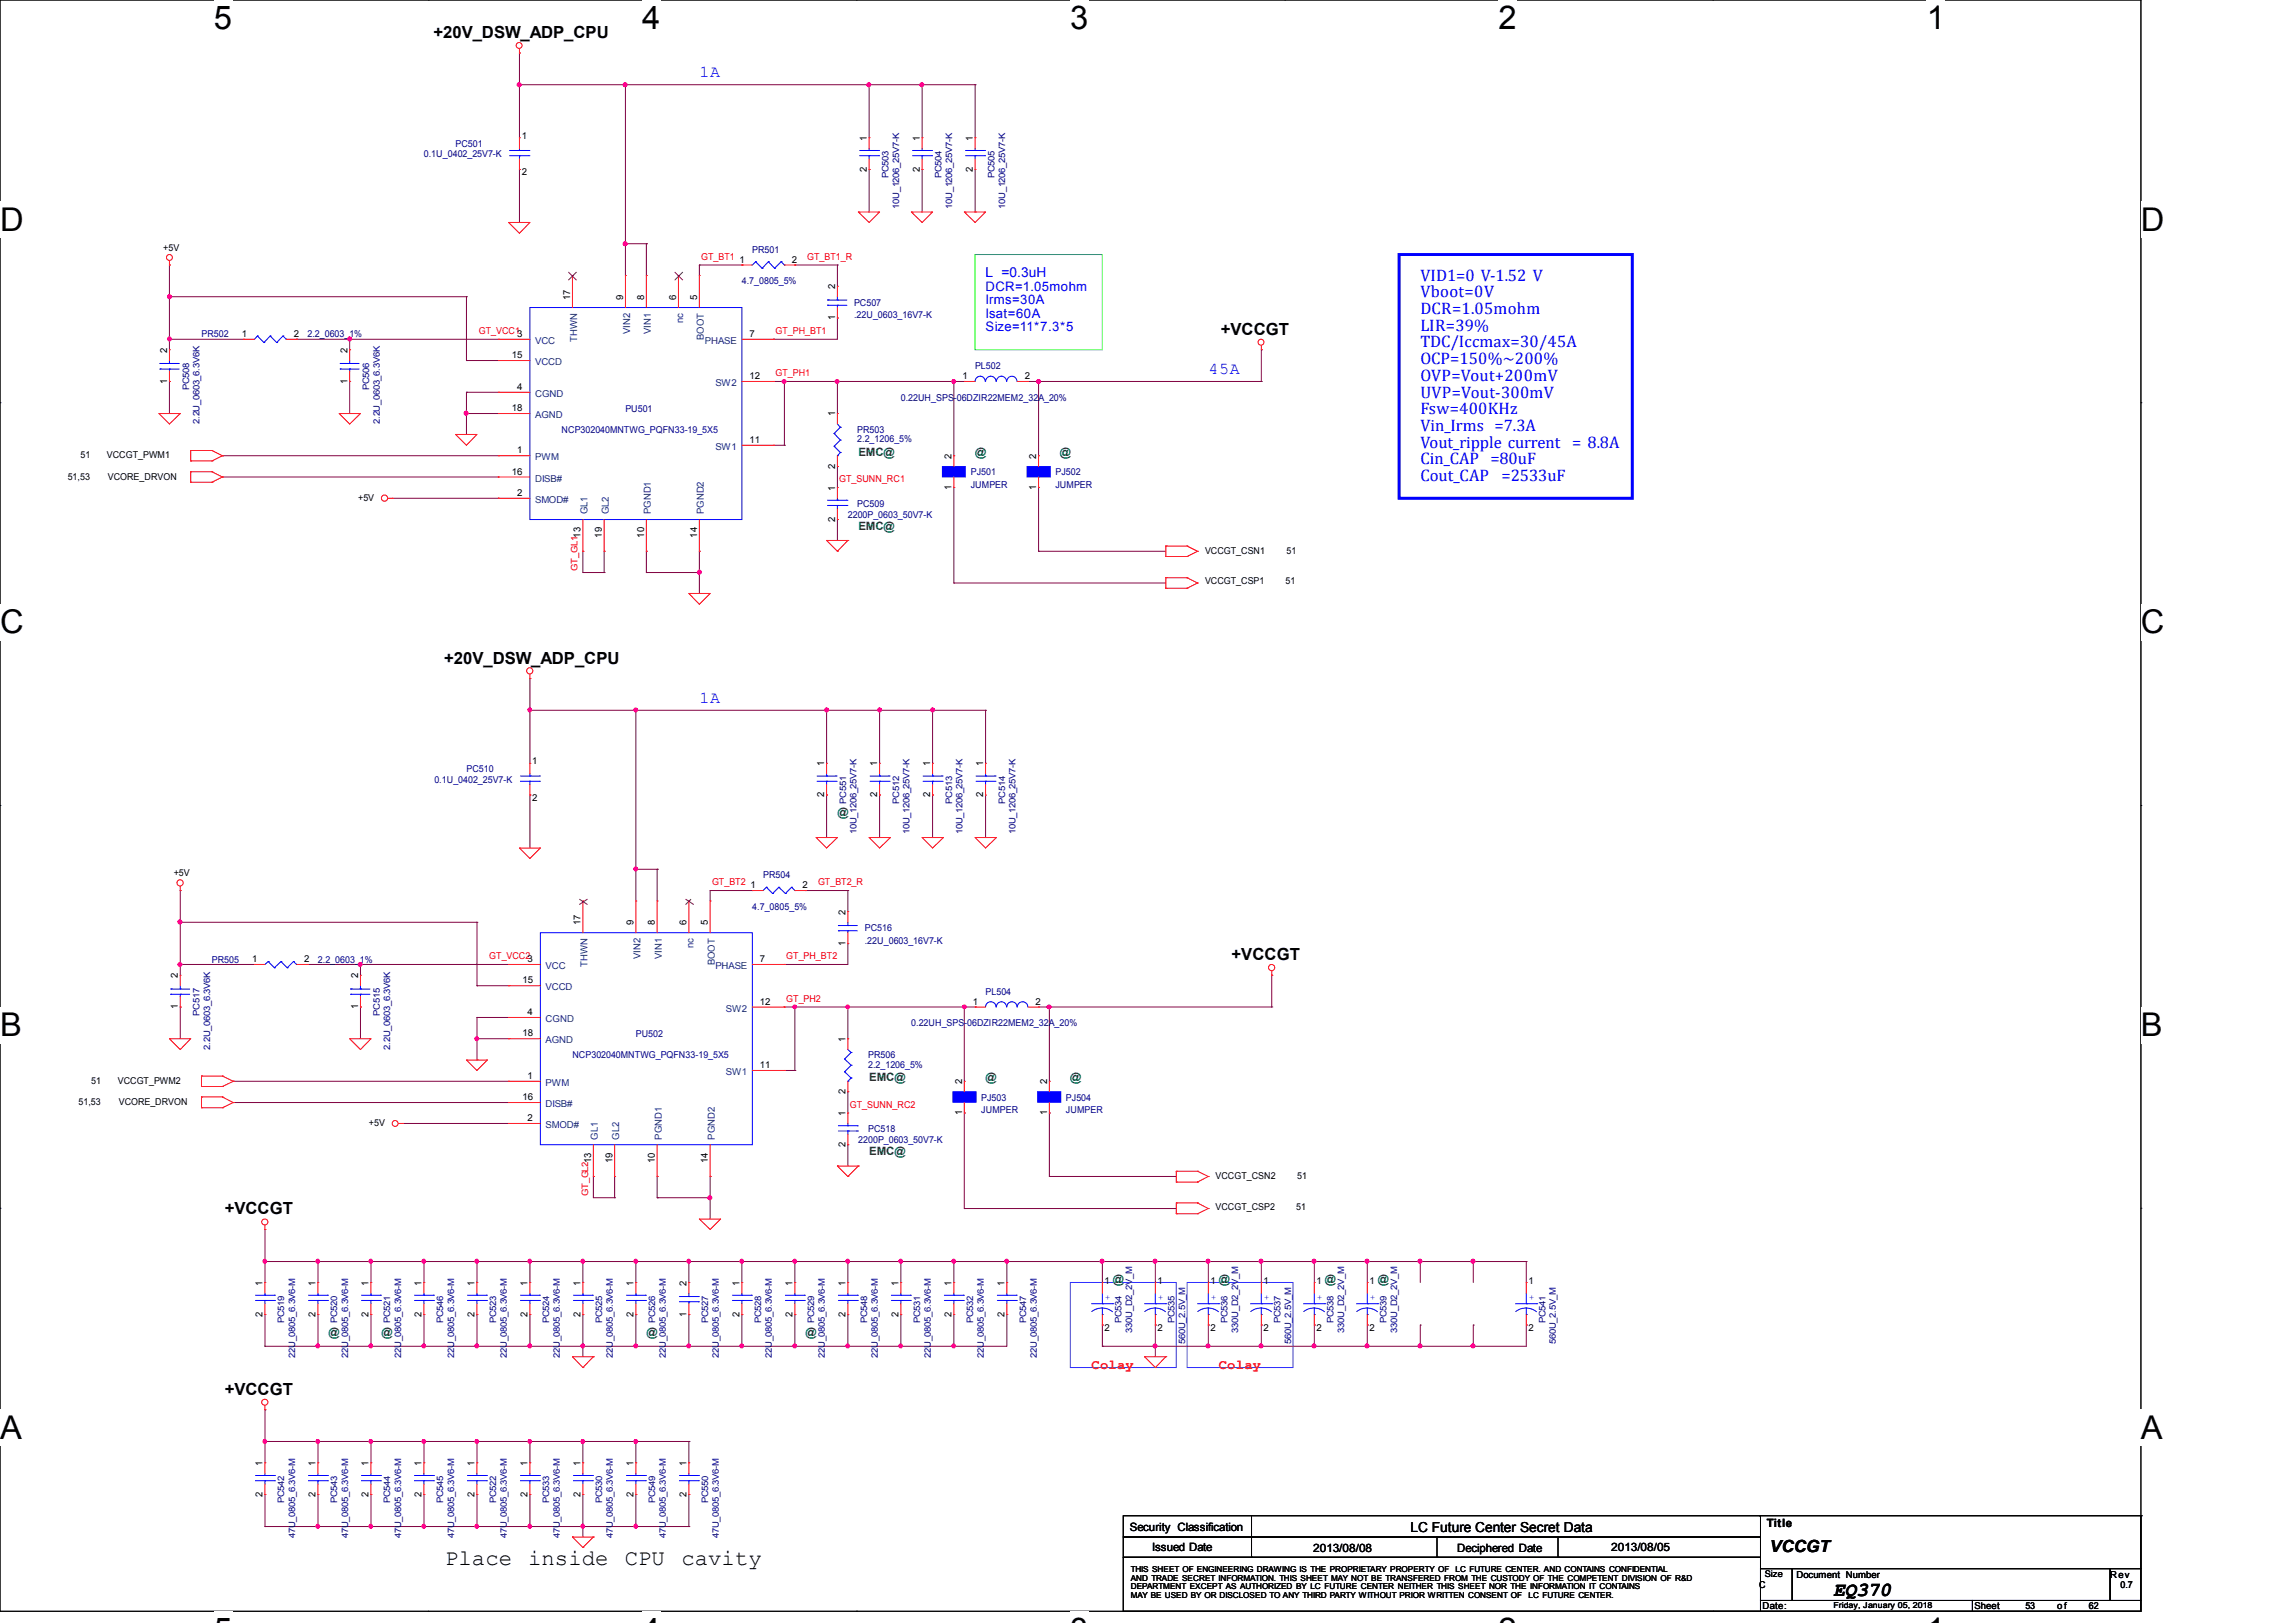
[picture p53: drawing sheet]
<svg xmlns="http://www.w3.org/2000/svg" width="297mm" height="210mm" viewBox="0 0 297 210" stroke-linecap="round" stroke-linejoin="round" font-family="sans-serif">
<defs><g id="words">
<g font-size="4.2">
<text x="27.7" y="3.8">5</text>
<text x="83.1" y="3.8">4</text>
<text x="138.5" y="3.8">3</text>
<text x="193.9" y="3.8">2</text>
<text x="249.3" y="3.8">1</text>
<text x="0" y="29.8">D</text>
<text x="277.1" y="29.8">D</text>
<text x="0" y="82">C</text>
<text x="277.1" y="82">C</text>
<text x="0" y="134.1">B</text>
<text x="277.1" y="134.1">B</text>
<text x="0" y="186.2">A</text>
<text x="277.1" y="186.2">A</text>
</g>
<g font-size="2.9">
<text x="57.6" y="202.5">Place</text>
<text x="68.4" y="202.5">inside</text>
<text x="80.9" y="202.5">CPU</text>
<text x="88.2" y="202.5">cavity</text>
</g>
<text font-size="2.6" x="237.3" y="206.5">EQ370</text>
<g font-size="2.2">
<text x="56.1" y="4.9">+20V_DSW_ADP_CPU</text>
<text x="158" y="43.3">+VCCGT</text>
<text x="57.5" y="85.9">+20V_DSW_ADP_CPU</text>
<text x="159.4" y="124.2">+VCCGT</text>
<text x="29.1" y="157.1">+VCCGT</text>
<text x="29.1" y="180.5">+VCCGT</text>
<text x="229.1" y="200.9">VCCGT</text>
</g>
<g font-size="2.2" fill="#00f">
<text x="90.5" y="10">1A</text>
<text x="183.8" y="36.3">VID1=0 V-1.52 V</text>
<text x="183.8" y="38.5">Vboot=0V</text>
<text x="183.8" y="40.6">DCR=1.05mohm</text>
<text x="183.8" y="42.8">LIR=39%</text>
<text x="183.8" y="45">TDC/Iccmax=30/45A</text>
<text x="183.8" y="47.1">OCP=150%~200%</text>
<text x="156.4" y="48.4">45A</text>
<text x="183.8" y="49.3">OVP=Vout+200mV</text>
<text x="183.8" y="51.4">UVP=Vout-300mV</text>
<text x="183.8" y="53.6">Fsw=400KHz</text>
<text x="183.8" y="55.8">Vin_Irms =7.3A</text>
<text x="183.8" y="57.9">Vout_ripple current = 8.8A</text>
<text x="183.8" y="60.1">Cin_CAP =80uF</text>
<text x="183.8" y="62.2">Cout_CAP</text>
<text x="194.3" y="62.2">=2533uF</text>
<text x="90.5" y="90.9">1A</text>
</g>
<text font-size="1.8" fill="#00f" x="127.5" y="35.9">L =0.3uH</text>
<g font-size="1.8" fill="#f00">
<text x="141.3" y="177.1">Colay</text>
<text x="157.7" y="177.1">Colay</text>
</g>
<text font-size="1.8" x="182.5" y="198.2">LC Future Center Secret Data</text>
<g font-size="1.7" fill="#00f">
<text x="127.5" y="37.6">DCR=1.05mohm</text>
<text x="127.5" y="39.4">Irms=30A</text>
<text x="127.5" y="41.1">Isat=60A</text>
<text x="127.5" y="42.8">Size=11*7.3*5</text>
</g>
<g font-size="1.5" fill="#008000">
<text x="111.1" y="59">EMC@</text>
<text x="126.2" y="59">@</text>
<text x="137.2" y="59">@</text>
<text x="111.1" y="68.6">EMC@</text>
<text x="108.4" y="105.6">@</text>
<text x="112.5" y="139.9">EMC@</text>
<text x="127.5" y="139.9">@</text>
<text x="138.5" y="139.9">@</text>
<text x="112.5" y="149.5">EMC@</text>
<text x="144" y="165.9">@</text>
<text x="157.7" y="165.9">@</text>
<text x="171.4" y="165.9">@</text>
<text x="178.3" y="165.9">@</text>
<text x="42.5" y="172.8">@</text>
<text x="49.4" y="172.8">@</text>
<text x="83.6" y="172.8">@</text>
<text x="104.2" y="172.8">@</text>
</g>
<g font-size="1.5">
<text x="228.6" y="197.6">Title</text>
<text x="146.2" y="198">Security Classification</text>
<text x="149.1" y="200.7">Issued Date</text>
<text x="169.9" y="200.8">2013/08/08</text>
<text x="188.6" y="200.8">Deciphered Date</text>
<text x="208.5" y="200.7">2013/08/05</text>
</g>
<g font-size="1.2">
<text x="67.5" y="18">1</text>
<text x="67.5" y="22.7">2</text>
<text x="112.2" y="22.2" transform="rotate(-90 112.2 22.2)">2</text>
<text x="112.2" y="18.2" transform="rotate(-90 112.2 18.2)">1</text>
<text x="119" y="22.2" transform="rotate(-90 119 22.2)">2</text>
<text x="119" y="18.2" transform="rotate(-90 119 18.2)">1</text>
<text x="125.9" y="22.2" transform="rotate(-90 125.9 22.2)">2</text>
<text x="125.9" y="18.2" transform="rotate(-90 125.9 18.2)">1</text>
<text x="21.1" y="32.4">+5V</text>
<text x="95.7" y="34">1</text>
<text x="102.5" y="34">2</text>
<text x="73.8" y="38.8" transform="rotate(-90 73.8 38.8)">17</text>
<text x="80.6" y="38.8" transform="rotate(-90 80.6 38.8)">9</text>
<text x="83.4" y="38.8" transform="rotate(-90 83.4 38.8)">8</text>
<text x="87.5" y="38.8" transform="rotate(-90 87.5 38.8)">6</text>
<text x="90.2" y="38.8" transform="rotate(-90 90.2 38.8)">5</text>
<text x="108.1" y="41.4" transform="rotate(-90 108.1 41.4)">1</text>
<text x="108.1" y="37.4" transform="rotate(-90 108.1 37.4)">2</text>
<text x="21.6" y="45.7" transform="rotate(-90 21.6 45.7)">2</text>
<text x="31.3" y="43.6">1</text>
<text x="38" y="43.6">2</text>
<text x="45" y="45.7" transform="rotate(-90 45 45.7)">2</text>
<text x="66.2" y="46.4">15</text>
<text x="66.9" y="43.6">3</text>
<text x="97" y="43.6">7</text>
<text x="21.6" y="49.7" transform="rotate(-90 21.6 49.7)">1</text>
<text x="45" y="49.7" transform="rotate(-90 45 49.7)">1</text>
<text x="66.2" y="53.2">18</text>
<text x="66.9" y="50.5">4</text>
<text x="97" y="49.1">12</text>
<text x="108.1" y="53.9" transform="rotate(-90 108.1 53.9)">1</text>
<text x="124.5" y="49.1">1</text>
<text x="132.6" y="49.1">2</text>
<text x="10.4" y="59.3">51</text>
<text x="13.8" y="59.3">VCCGT_PWM1</text>
<text x="66.9" y="58.7">1</text>
<text x="97" y="57.3">11</text>
<text x="123.1" y="59.4" transform="rotate(-90 123.1 59.4)">2</text>
<text x="134.1" y="59.4" transform="rotate(-90 134.1 59.4)">2</text>
<text x="8.8" y="62.1">51,53</text>
<text x="14" y="62.1">VCORE_DRVON</text>
<text x="46.4" y="64.8">+5V</text>
<text x="66.2" y="61.4">16</text>
<text x="66.9" y="64.2">2</text>
<text x="108.1" y="63.5" transform="rotate(-90 108.1 63.5)">1</text>
<text x="108.1" y="60.6" transform="rotate(-90 108.1 60.6)">2</text>
<text x="123.1" y="63.4" transform="rotate(-90 123.1 63.4)">1</text>
<text x="134.1" y="63.4" transform="rotate(-90 134.1 63.4)">1</text>
<text x="75.1" y="69.6" transform="rotate(-90 75.1 69.6)">13</text>
<text x="77.9" y="69.6" transform="rotate(-90 77.9 69.6)">19</text>
<text x="83.4" y="69.6" transform="rotate(-90 83.4 69.6)">10</text>
<text x="90.2" y="69.6" transform="rotate(-90 90.2 69.6)">14</text>
<text x="108.1" y="67.5" transform="rotate(-90 108.1 67.5)">2</text>
<text x="155.9" y="71.6">VCCGT_CSN1</text>
<text x="166.5" y="71.6">51</text>
<text x="155.9" y="75.6">VCCGT_CSP1</text>
<text x="166.4" y="75.6">51</text>
<text x="68.9" y="98.9">1</text>
<text x="106.7" y="99.1" transform="rotate(-90 106.7 99.1)">1</text>
<text x="113.5" y="99.1" transform="rotate(-90 113.5 99.1)">1</text>
<text x="120.4" y="99.1" transform="rotate(-90 120.4 99.1)">1</text>
<text x="127.2" y="99.1" transform="rotate(-90 127.2 99.1)">1</text>
<text x="68.9" y="103.6">2</text>
<text x="106.7" y="103.2" transform="rotate(-90 106.7 103.2)">2</text>
<text x="113.5" y="103.2" transform="rotate(-90 113.5 103.2)">2</text>
<text x="120.4" y="103.2" transform="rotate(-90 120.4 103.2)">2</text>
<text x="127.2" y="103.2" transform="rotate(-90 127.2 103.2)">2</text>
<text x="22.5" y="113.3">+5V</text>
<text x="75.1" y="119.7" transform="rotate(-90 75.1 119.7)">17</text>
<text x="82" y="119.7" transform="rotate(-90 82 119.7)">9</text>
<text x="84.7" y="119.7" transform="rotate(-90 84.7 119.7)">8</text>
<text x="88.9" y="119.7" transform="rotate(-90 88.9 119.7)">6</text>
<text x="91.6" y="119.7" transform="rotate(-90 91.6 119.7)">5</text>
<text x="97.1" y="114.9">1</text>
<text x="103.8" y="114.9">2</text>
<text x="109.4" y="118.4" transform="rotate(-90 109.4 118.4)">2</text>
<text x="32.6" y="124.5">1</text>
<text x="39.4" y="124.5">2</text>
<text x="68.3" y="124.5">3</text>
<text x="98.3" y="124.5">7</text>
<text x="109.4" y="122.3" transform="rotate(-90 109.4 122.3)">1</text>
<text x="23" y="130.6" transform="rotate(-90 23 130.6)">1</text>
<text x="23" y="126.6" transform="rotate(-90 23 126.6)">2</text>
<text x="46.4" y="130.6" transform="rotate(-90 46.4 130.6)">1</text>
<text x="46.4" y="126.6" transform="rotate(-90 46.4 126.6)">2</text>
<text x="67.6" y="127.3">15</text>
<text x="68.3" y="131.4">4</text>
<text x="98.3" y="130">12</text>
<text x="125.9" y="130">1</text>
<text x="134" y="130">2</text>
<text x="67.6" y="134.1">18</text>
<text x="109.4" y="134.8" transform="rotate(-90 109.4 134.8)">1</text>
<text x="10.2" y="143">51,53</text>
<text x="11.8" y="140.2">51</text>
<text x="15.2" y="140.2">VCCGT_PWM2</text>
<text x="15.4" y="143">VCORE_DRVON</text>
<text x="67.6" y="142.4">16</text>
<text x="68.3" y="139.6">1</text>
<text x="98.3" y="138.2">11</text>
<text x="109.4" y="141.6" transform="rotate(-90 109.4 141.6)">2</text>
<text x="124.5" y="140.3" transform="rotate(-90 124.5 140.3)">2</text>
<text x="135.5" y="140.3" transform="rotate(-90 135.5 140.3)">2</text>
<text x="47.7" y="145.7">+5V</text>
<text x="68.3" y="145.1">2</text>
<text x="109.4" y="148.4" transform="rotate(-90 109.4 148.4)">2</text>
<text x="109.4" y="144.4" transform="rotate(-90 109.4 144.4)">1</text>
<text x="124.5" y="144.3" transform="rotate(-90 124.5 144.3)">1</text>
<text x="135.5" y="144.3" transform="rotate(-90 135.5 144.3)">1</text>
<text x="76.5" y="150.5" transform="rotate(-90 76.5 150.5)">13</text>
<text x="79.2" y="150.5" transform="rotate(-90 79.2 150.5)">19</text>
<text x="84.7" y="150.5" transform="rotate(-90 84.7 150.5)">10</text>
<text x="91.6" y="150.5" transform="rotate(-90 91.6 150.5)">14</text>
<text x="157.3" y="152.6">VCCGT_CSN2</text>
<text x="167.9" y="152.6">51</text>
<text x="157.3" y="156.5">VCCGT_CSP2</text>
<text x="167.7" y="156.5">51</text>
<text x="34" y="166.4" transform="rotate(-90 34 166.4)">1</text>
<text x="40.8" y="166.4" transform="rotate(-90 40.8 166.4)">1</text>
<text x="47.7" y="166.4" transform="rotate(-90 47.7 166.4)">1</text>
<text x="54.6" y="166.4" transform="rotate(-90 54.6 166.4)">1</text>
<text x="61.4" y="166.4" transform="rotate(-90 61.4 166.4)">1</text>
<text x="68.3" y="166.4" transform="rotate(-90 68.3 166.4)">1</text>
<text x="75.1" y="166.4" transform="rotate(-90 75.1 166.4)">1</text>
<text x="82" y="166.4" transform="rotate(-90 82 166.4)">1</text>
<text x="88.9" y="166.4" transform="rotate(-90 88.9 166.4)">2</text>
<text x="95.7" y="166.4" transform="rotate(-90 95.7 166.4)">1</text>
<text x="102.6" y="166.4" transform="rotate(-90 102.6 166.4)">1</text>
<text x="109.4" y="166.4" transform="rotate(-90 109.4 166.4)">1</text>
<text x="116.3" y="166.4" transform="rotate(-90 116.3 166.4)">1</text>
<text x="123.1" y="166.4" transform="rotate(-90 123.1 166.4)">1</text>
<text x="130" y="166.4" transform="rotate(-90 130 166.4)">1</text>
<text x="143" y="166.1">1</text>
<text x="149.8" y="166.1">1</text>
<text x="156.7" y="166.1">1</text>
<text x="163.5" y="166.1">1</text>
<text x="170.4" y="166.1">1</text>
<text x="177.2" y="166.1">1</text>
<text x="197.8" y="166.1">1</text>
<text x="34" y="170.3" transform="rotate(-90 34 170.3)">2</text>
<text x="40.8" y="170.3" transform="rotate(-90 40.8 170.3)">2</text>
<text x="47.7" y="170.3" transform="rotate(-90 47.7 170.3)">2</text>
<text x="54.6" y="170.3" transform="rotate(-90 54.6 170.3)">2</text>
<text x="61.4" y="170.3" transform="rotate(-90 61.4 170.3)">2</text>
<text x="68.3" y="170.3" transform="rotate(-90 68.3 170.3)">2</text>
<text x="75.1" y="170.3" transform="rotate(-90 75.1 170.3)">2</text>
<text x="82" y="170.3" transform="rotate(-90 82 170.3)">2</text>
<text x="88.9" y="170.3" transform="rotate(-90 88.9 170.3)">1</text>
<text x="95.7" y="170.3" transform="rotate(-90 95.7 170.3)">2</text>
<text x="102.6" y="170.3" transform="rotate(-90 102.6 170.3)">2</text>
<text x="109.4" y="170.3" transform="rotate(-90 109.4 170.3)">2</text>
<text x="116.3" y="170.3" transform="rotate(-90 116.3 170.3)">2</text>
<text x="123.1" y="170.3" transform="rotate(-90 123.1 170.3)">2</text>
<text x="130" y="170.3" transform="rotate(-90 130 170.3)">2</text>
<text x="143" y="172.2">2</text>
<text x="149.8" y="172.2">2</text>
<text x="156.7" y="172.2">2</text>
<text x="163.5" y="172.2">2</text>
<text x="170.4" y="172.2">2</text>
<text x="177.2" y="172.2">2</text>
<text x="197.8" y="172.2">2</text>
<text x="34" y="189.7" transform="rotate(-90 34 189.7)">1</text>
<text x="40.8" y="189.7" transform="rotate(-90 40.8 189.7)">1</text>
<text x="47.7" y="189.7" transform="rotate(-90 47.7 189.7)">1</text>
<text x="54.6" y="189.7" transform="rotate(-90 54.6 189.7)">1</text>
<text x="61.4" y="189.7" transform="rotate(-90 61.4 189.7)">1</text>
<text x="68.3" y="189.7" transform="rotate(-90 68.3 189.7)">1</text>
<text x="75.1" y="189.7" transform="rotate(-90 75.1 189.7)">1</text>
<text x="82" y="189.7" transform="rotate(-90 82 189.7)">1</text>
<text x="88.9" y="189.7" transform="rotate(-90 88.9 189.7)">1</text>
<text x="34" y="193.7" transform="rotate(-90 34 193.7)">2</text>
<text x="40.8" y="193.7" transform="rotate(-90 40.8 193.7)">2</text>
<text x="47.7" y="193.7" transform="rotate(-90 47.7 193.7)">2</text>
<text x="54.6" y="193.7" transform="rotate(-90 54.6 193.7)">2</text>
<text x="61.4" y="193.7" transform="rotate(-90 61.4 193.7)">2</text>
<text x="68.3" y="193.7" transform="rotate(-90 68.3 193.7)">2</text>
<text x="75.1" y="193.7" transform="rotate(-90 75.1 193.7)">2</text>
<text x="82" y="193.7" transform="rotate(-90 82 193.7)">2</text>
<text x="88.9" y="193.7" transform="rotate(-90 88.9 193.7)">2</text>
<text x="227.6" y="205.5">C</text>
<text x="228.1" y="208.2">Date:</text>
<text x="228.4" y="204.1">Size</text>
<text x="232.5" y="204.1">Document Number</text>
<text x="255.5" y="208.2">Sheet</text>
<text x="262.1" y="208.2">53</text>
<text x="266.2" y="208.2">of</text>
<text x="270.3" y="208.2">62</text>
<text x="273.1" y="204.1">Rev</text>
<text x="274.4" y="205.5">0.7</text>
</g>
<g font-size="1.2" fill="#000080">
<text x="54.9" y="20.4">0.1U_0402_25V7-K</text>
<text x="59" y="19">PC501</text>
<text x="115" y="23" transform="rotate(-90 115 23)">PC503</text>
<text x="121.8" y="23" transform="rotate(-90 121.8 23)">PC504</text>
<text x="128.7" y="23" transform="rotate(-90 128.7 23)">PC505</text>
<text x="116.4" y="27" transform="rotate(-90 116.4 27)">10U_1206_25V7-K</text>
<text x="123.2" y="27" transform="rotate(-90 123.2 27)">10U_1206_25V7-K</text>
<text x="130.1" y="27" transform="rotate(-90 130.1 27)">10U_1206_25V7-K</text>
<text x="97.4" y="32.7">PR501</text>
<text x="96" y="36.8">4.7_0805_5%</text>
<text x="110.5" y="39.5">PC507</text>
<text x="110.5" y="41.2">.22U_0603_16V7-K</text>
<text x="26.1" y="43.6">PR502</text>
<text x="39.8" y="43.6">2.2_0603_1%</text>
<text x="126.2" y="47.8">PL502</text>
<text x="24.5" y="50.5" transform="rotate(-90 24.5 50.5)">PC508</text>
<text x="47.8" y="50.5" transform="rotate(-90 47.8 50.5)">PC506</text>
<text x="80.9" y="53.3">PU501</text>
<text x="116.6" y="51.9">0.22UH_SPS-06DZIR22MEM2_32A_20%</text>
<text x="25.8" y="54.9" transform="rotate(-90 25.8 54.9)">2.2U_0603_6.3V6K</text>
<text x="49.1" y="54.9" transform="rotate(-90 49.1 54.9)">2.2U_0603_6.3V6K</text>
<text x="72.7" y="56">NCP302040MNTWG_PQFN33-19_5X5</text>
<text x="110.9" y="56">PR503</text>
<text x="110.9" y="57.2">2.2_1206_5%</text>
<text x="110.9" y="65.6">PC509</text>
<text x="125.6" y="61.5">PJ501</text>
<text x="125.6" y="63.1">JUMPER</text>
<text x="136.6" y="61.5">PJ502</text>
<text x="136.6" y="63.1">JUMPER</text>
<text x="109.7" y="67">2200P_0603_50V7-K</text>
<text x="56.2" y="101.3">0.1U_0402_25V7-K</text>
<text x="60.4" y="99.9">PC510</text>
<text x="109.5" y="104" transform="rotate(-90 109.5 104)">PC551</text>
<text x="110.9" y="108" transform="rotate(-90 110.9 108)">10U_1206_25V7-K</text>
<text x="116.4" y="104" transform="rotate(-90 116.4 104)">PC512</text>
<text x="117.7" y="108" transform="rotate(-90 117.7 108)">10U_1206_25V7-K</text>
<text x="123.2" y="104" transform="rotate(-90 123.2 104)">PC513</text>
<text x="124.6" y="108" transform="rotate(-90 124.6 108)">10U_1206_25V7-K</text>
<text x="130.1" y="104" transform="rotate(-90 130.1 104)">PC514</text>
<text x="131.4" y="108" transform="rotate(-90 131.4 108)">10U_1206_25V7-K</text>
<text x="98.8" y="113.6">PR504</text>
<text x="97.4" y="117.7">4.7_0805_5%</text>
<text x="27.4" y="124.6">PR505</text>
<text x="41.1" y="124.6">2.2_0603_1%</text>
<text x="111.9" y="120.5">PC516</text>
<text x="111.9" y="122.1">.22U_0603_16V7-K</text>
<text x="25.8" y="131.4" transform="rotate(-90 25.8 131.4)">PC517</text>
<text x="49.1" y="131.4" transform="rotate(-90 49.1 131.4)">PC515</text>
<text x="127.5" y="128.7">PL504</text>
<text x="27.2" y="135.8" transform="rotate(-90 27.2 135.8)">2.2U_0603_6.3V6K</text>
<text x="50.5" y="135.8" transform="rotate(-90 50.5 135.8)">2.2U_0603_6.3V6K</text>
<text x="74.1" y="136.9">NCP302040MNTWG_PQFN33-19_5X5</text>
<text x="82.3" y="134.2">PU502</text>
<text x="112.3" y="136.9">PR506</text>
<text x="117.9" y="132.8">0.22UH_SPS-06DZIR22MEM2_32A_20%</text>
<text x="112.3" y="138.2">2.2_1206_5%</text>
<text x="127" y="142.4">PJ503</text>
<text x="138" y="142.4">PJ504</text>
<text x="111.1" y="147.9">2200P_0603_50V7-K</text>
<text x="112.3" y="146.5">PC518</text>
<text x="127" y="144.1">JUMPER</text>
<text x="138" y="144.1">JUMPER</text>
<text x="36.8" y="171.2" transform="rotate(-90 36.8 171.2)">PC519</text>
<text x="43.6" y="171.2" transform="rotate(-90 43.6 171.2)">PC520</text>
<text x="50.5" y="171.2" transform="rotate(-90 50.5 171.2)">PC521</text>
<text x="57.4" y="171.2" transform="rotate(-90 57.4 171.2)">PC546</text>
<text x="64.2" y="171.2" transform="rotate(-90 64.2 171.2)">PC523</text>
<text x="71.1" y="171.2" transform="rotate(-90 71.1 171.2)">PC524</text>
<text x="77.9" y="171.2" transform="rotate(-90 77.9 171.2)">PC525</text>
<text x="84.8" y="171.2" transform="rotate(-90 84.8 171.2)">PC526</text>
<text x="91.6" y="171.2" transform="rotate(-90 91.6 171.2)">PC527</text>
<text x="98.5" y="171.2" transform="rotate(-90 98.5 171.2)">PC528</text>
<text x="105.4" y="171.2" transform="rotate(-90 105.4 171.2)">PC529</text>
<text x="112.2" y="171.2" transform="rotate(-90 112.2 171.2)">PC548</text>
<text x="119.1" y="171.2" transform="rotate(-90 119.1 171.2)">PC531</text>
<text x="125.9" y="171.2" transform="rotate(-90 125.9 171.2)">PC532</text>
<text x="132.8" y="171.2" transform="rotate(-90 132.8 171.2)">PC547</text>
<text x="145.1" y="171.2" transform="rotate(-90 145.1 171.2)">PC534</text>
<text x="146.5" y="172.4" transform="rotate(-90 146.5 172.4)">330U_D2_2V_M</text>
<text x="152" y="171.2" transform="rotate(-90 152 171.2)">PC535</text>
<text x="153.4" y="173.9" transform="rotate(-90 153.4 173.9)">560U_2.5V_M</text>
<text x="158.9" y="171.2" transform="rotate(-90 158.9 171.2)">PC536</text>
<text x="160.2" y="172.4" transform="rotate(-90 160.2 172.4)">330U_D2_2V_M</text>
<text x="165.7" y="171.2" transform="rotate(-90 165.7 171.2)">PC537</text>
<text x="167.1" y="173.9" transform="rotate(-90 167.1 173.9)">560U_2.5V_M</text>
<text x="172.6" y="171.2" transform="rotate(-90 172.6 171.2)">PC538</text>
<text x="173.9" y="172.4" transform="rotate(-90 173.9 172.4)">330U_D2_2V_M</text>
<text x="179.4" y="171.2" transform="rotate(-90 179.4 171.2)">PC539</text>
<text x="180.8" y="172.4" transform="rotate(-90 180.8 172.4)">330U_D2_2V_M</text>
<text x="200" y="171.2" transform="rotate(-90 200 171.2)">PC541</text>
<text x="201.4" y="173.9" transform="rotate(-90 201.4 173.9)">560U_2.5V_M</text>
<text x="38.2" y="175.7" transform="rotate(-90 38.2 175.7)">22U_0805_6.3V6-M</text>
<text x="45" y="175.7" transform="rotate(-90 45 175.7)">22U_0805_6.3V6-M</text>
<text x="51.9" y="175.7" transform="rotate(-90 51.9 175.7)">22U_0805_6.3V6-M</text>
<text x="58.8" y="175.7" transform="rotate(-90 58.8 175.7)">22U_0805_6.3V6-M</text>
<text x="65.6" y="175.7" transform="rotate(-90 65.6 175.7)">22U_0805_6.3V6-M</text>
<text x="72.5" y="175.7" transform="rotate(-90 72.5 175.7)">22U_0805_6.3V6-M</text>
<text x="79.3" y="175.7" transform="rotate(-90 79.3 175.7)">22U_0805_6.3V6-M</text>
<text x="86.2" y="175.7" transform="rotate(-90 86.2 175.7)">22U_0805_6.3V6-M</text>
<text x="93" y="175.7" transform="rotate(-90 93 175.7)">22U_0805_6.3V6-M</text>
<text x="99.9" y="175.7" transform="rotate(-90 99.9 175.7)">22U_0805_6.3V6-M</text>
<text x="106.8" y="175.7" transform="rotate(-90 106.8 175.7)">22U_0805_6.3V6-M</text>
<text x="113.6" y="175.7" transform="rotate(-90 113.6 175.7)">22U_0805_6.3V6-M</text>
<text x="120.5" y="175.7" transform="rotate(-90 120.5 175.7)">22U_0805_6.3V6-M</text>
<text x="127.3" y="175.7" transform="rotate(-90 127.3 175.7)">22U_0805_6.3V6-M</text>
<text x="134.2" y="175.7" transform="rotate(-90 134.2 175.7)">22U_0805_6.3V6-M</text>
<text x="36.8" y="194.5" transform="rotate(-90 36.8 194.5)">PC542</text>
<text x="43.6" y="194.5" transform="rotate(-90 43.6 194.5)">PC543</text>
<text x="50.5" y="194.5" transform="rotate(-90 50.5 194.5)">PC544</text>
<text x="57.4" y="194.5" transform="rotate(-90 57.4 194.5)">PC545</text>
<text x="64.2" y="194.5" transform="rotate(-90 64.2 194.5)">PC522</text>
<text x="71.1" y="194.5" transform="rotate(-90 71.1 194.5)">PC533</text>
<text x="77.9" y="194.5" transform="rotate(-90 77.9 194.5)">PC530</text>
<text x="84.8" y="194.5" transform="rotate(-90 84.8 194.5)">PC549</text>
<text x="91.6" y="194.5" transform="rotate(-90 91.6 194.5)">PC550</text>
<text x="38.2" y="199" transform="rotate(-90 38.2 199)">47U_0805_6.3V6-M</text>
<text x="45" y="199" transform="rotate(-90 45 199)">47U_0805_6.3V6-M</text>
<text x="51.9" y="199" transform="rotate(-90 51.9 199)">47U_0805_6.3V6-M</text>
<text x="58.8" y="199" transform="rotate(-90 58.8 199)">47U_0805_6.3V6-M</text>
<text x="65.6" y="199" transform="rotate(-90 65.6 199)">47U_0805_6.3V6-M</text>
<text x="72.5" y="199" transform="rotate(-90 72.5 199)">47U_0805_6.3V6-M</text>
<text x="79.3" y="199" transform="rotate(-90 79.3 199)">47U_0805_6.3V6-M</text>
<text x="86.2" y="199" transform="rotate(-90 86.2 199)">47U_0805_6.3V6-M</text>
<text x="93" y="199" transform="rotate(-90 93 199)">47U_0805_6.3V6-M</text>
</g>
<g font-size="1.2" fill="#f00">
<text x="90.8" y="33.6">GT_BT1</text>
<text x="104.5" y="33.6">GT_BT1_R</text>
<text x="62" y="43.2">GT_VCC1</text>
<text x="100.4" y="43.2">GT_PH_BT1</text>
<text x="100.4" y="48.7">GT_PH1</text>
<text x="108.6" y="62.4">GT_SUNN_RC1</text>
<text x="74.8" y="73.8" transform="rotate(-90 74.8 73.8)">GT_GL1</text>
<text x="92.2" y="114.6">GT_BT2</text>
<text x="105.9" y="114.6">GT_BT2_R</text>
<text x="63.3" y="124.1">GT_VCC2</text>
<text x="101.8" y="124.1">GT_PH_BT2</text>
<text x="101.8" y="129.6">GT_PH2</text>
<text x="110" y="143.3">GT_SUNN_RC2</text>
<text x="76.1" y="154.7" transform="rotate(-90 76.1 154.7)">GT_GL2</text>
</g>
<g font-size="1.2" fill="#004080">
<text x="88.4" y="41.8" transform="rotate(-90 88.4 41.8)">nc</text>
<text x="69.3" y="44.5">VCC</text>
<text x="69.3" y="47.2">VCCD</text>
<text x="74.7" y="44.2" transform="rotate(-90 74.7 44.2)">THWN</text>
<text x="81.5" y="43.2" transform="rotate(-90 81.5 43.2)">VIN2</text>
<text x="84.2" y="43.2" transform="rotate(-90 84.2 43.2)">VIN1</text>
<text x="91.1" y="44" transform="rotate(-90 91.1 44)">BOOT</text>
<text x="91.2" y="44.5">PHASE</text>
<text x="69.3" y="51.3">CGND</text>
<text x="92.6" y="50">SW2</text>
<text x="69.3" y="59.6">PWM</text>
<text x="69.3" y="54.1">AGND</text>
<text x="92.6" y="58.2">SW1</text>
<text x="69.3" y="65.1">SMOD#</text>
<text x="69.3" y="62.3">DISB#</text>
<text x="76" y="66.5" transform="rotate(-90 76 66.5)">GL1</text>
<text x="78.8" y="66.5" transform="rotate(-90 78.8 66.5)">GL2</text>
<text x="84.2" y="66.5" transform="rotate(-90 84.2 66.5)">PGND1</text>
<text x="91.1" y="66.5" transform="rotate(-90 91.1 66.5)">PGND2</text>
<text x="70.6" y="125.4">VCC</text>
<text x="76" y="125.1" transform="rotate(-90 76 125.1)">THWN</text>
<text x="82.9" y="124.1" transform="rotate(-90 82.9 124.1)">VIN2</text>
<text x="85.6" y="124.1" transform="rotate(-90 85.6 124.1)">VIN1</text>
<text x="89.7" y="122.7" transform="rotate(-90 89.7 122.7)">nc</text>
<text x="92.5" y="124.9" transform="rotate(-90 92.5 124.9)">BOOT</text>
<text x="92.6" y="125.4">PHASE</text>
<text x="70.6" y="128.1">VCCD</text>
<text x="93.9" y="130.9">SW2</text>
<text x="70.6" y="132.2">CGND</text>
<text x="70.6" y="135">AGND</text>
<text x="70.6" y="140.5">PWM</text>
<text x="70.6" y="143.3">DISB#</text>
<text x="93.9" y="139.1">SW1</text>
<text x="70.6" y="146">SMOD#</text>
<text x="77.4" y="147.4" transform="rotate(-90 77.4 147.4)">GL1</text>
<text x="80.1" y="147.4" transform="rotate(-90 80.1 147.4)">GL2</text>
<text x="85.6" y="147.4" transform="rotate(-90 85.6 147.4)">PGND1</text>
<text x="92.5" y="147.4" transform="rotate(-90 92.5 147.4)">PGND2</text>
</g>
<g font-size="1.1" fill="#00f">
<text x="143" y="168.2">+</text>
<text x="149.9" y="168.2">+</text>
<text x="156.8" y="168.2">+</text>
<text x="163.6" y="168.2">+</text>
<text x="170.5" y="168.2">+</text>
<text x="177.3" y="168.2">+</text>
<text x="197.9" y="168.2">+</text>
</g>
<g font-size="1.1">
<text x="146.3" y="203.4">THIS SHEET OF ENGINEERING DRAWING IS THE PROPRIETARY PROPERTY OF</text>
<text x="188.4" y="203.4">LC FUTURE CENTER. AND CONTAINS CONFIDENTIAL</text>
<text x="146.3" y="204.5">AND TRADE SECRET INFORMATION. THIS SHEET MAY NOT BE TRANSFERED FROM THE CUSTODY OF THE COMPETENT DIVISION OF R&amp;D</text>
<text x="146.3" y="205.6">DEPARTMENT EXCEPT AS AUTHORIZED BY LC FUTURE CENTER NEITHER THIS SHEET NOR THE INFORMATION IT CONTAINS</text>
<text x="146.3" y="206.7">MAY BE USED BY OR DISCLOSED TO ANY THIRD PARTY WITHOUT PRIOR WRITTEN CONSENT OF</text>
<text x="197.8" y="206.7">LC FUTURE CENTER.</text>
<text x="237.3" y="208.1">Friday, January 05, 2018</text>
</g>
</g></defs>
<path d="M0 0h277.1v208.5h-277.1z" fill="none" stroke="#000" stroke-width=".13"/>
<g fill="#fff">
<path d="M27.7 0h2.4v4.7h-2.4z"/>
<path d="M27.7 208.5h2.4v1.5h-2.4z"/>
</g>
<path d="M55.4 0h.1M55.4 208.5h.1" fill="none" stroke="#000" stroke-width=".13"/>
<g fill="#fff">
<path d="M83.1 0h2.4v4.7h-2.4z"/>
<path d="M83.1 208.5h2.4v1.5h-2.4z"/>
</g>
<path d="M110.8 0h.1M110.8 208.5h.1" fill="none" stroke="#000" stroke-width=".13"/>
<g fill="#fff">
<path d="M138.5 0h2.4v4.7h-2.4z"/>
<path d="M138.5 208.5h2.4v1.5h-2.4z"/>
</g>
<path d="M166.2 0h.1M166.2 208.5h.1" fill="none" stroke="#000" stroke-width=".13"/>
<g fill="#fff">
<path d="M193.9 0h2.4v4.7h-2.4z"/>
<path d="M193.9 208.5h2.4v1.5h-2.4z"/>
</g>
<path d="M221.6 0h.1M221.6 208.5h.1" fill="none" stroke="#000" stroke-width=".13"/>
<g fill="#fff">
<path d="M249.3 0h2.4v4.7h-2.4z"/>
<path d="M249.3 208.5h2.4v1.5h-2.4z"/>
<path d="M0 26h3v4.8h-3z"/>
<path d="M277.1 26h3v4.8h-3z"/>
<path d="M0 78.1h3v4.8h-3z"/>
<path d="M277.1 78.1h3v4.8h-3z"/>
</g>
<path d="M0 52.1h.1M277.1 52.1h.1" fill="none" stroke="#000" stroke-width=".13"/>
<g fill="#fff">
<path d="M0 130.3h2.8v4.7h-2.8z"/>
<path d="M277.1 130.3h2.8v4.7h-2.8z"/>
</g>
<path d="M0 104.2h.1M277.1 104.2h.1" fill="none" stroke="#000" stroke-width=".13"/>
<g fill="#fff">
<path d="M-.1 182.4h2.9v4.7h-2.9z"/>
<path d="M277 182.4h2.9v4.7h-2.9z"/>
</g>
<g fill="none" stroke="#000" stroke-width=".13">
<path d="M0 156.3h.1M277.1 156.3h.1M145.4 196.1h82.4v2.8h-82.4zM145.4 198.9h82.4v2.6h-82.4zM162 198.9h.1M162 196.1v5.4M186 198.9v2.6M201.6 198.9v2.6M227.7 196.1h49.4M277.1 196.1h.1M277.1 196.1v6.9M145.4 201.5h82.4v7h-82.4z"/>
<path d="M162 201.5h.1M186 201.5h.1M201.6 201.5h.1M227.8 203h4.1v4.1h-4.1zM227.8 207.1h27.5v1.4h-27.5zM231.9 203h41.2v4.1h-41.2zM255.3 207.1h21.8v1.4h-21.8zM273.1 203h4v4.1h-4z"/>
</g>
<path d="M138.5 165.9h13.7v11h-13.7zM153.6 165.9h13.7v11h-13.7z" fill="none" stroke="#0080ff" stroke-width=".13"/>
<path d="M181.1 32.9h30.1v31.6h-30.1z" fill="none" stroke="#00f" stroke-width=".38"/>
<path d="M126.2 32.9h16.5v12.4h-16.5z" fill="none" stroke="#0f0" stroke-width=".13"/>
<g fill="none" stroke="#800040" stroke-width=".13">
<path d="M67.2 11h.1M67.2 6.9h.1M67.2 6.9v10.9M67.2 11h59M80.9 11h.1M80.9 11v24.6M112.5 11h.1M112.5 11v6.8M119.3 11h.1M119.3 11v6.8M126.2 11h.1M126.2 11v6.8"/>
<path d="M21.9 38.4h38.5M21.9 38.4h.1M21.9 34.3h.1M21.9 34.3v11M60.4 38.4h.1M60.4 38.4v8.2M67.2 21.9h.1M67.2 21.9v6.9M80.9 31.5h.1M80.9 31.5h2.7M83.6 31.5h.1M83.6 31.5v4.1"/>
<path d="M90.5 34.3h.1M90.5 34.3v1.3M90.5 34.3h5.5M96 34.3h.1M102.9 34.3h.1M102.9 34.3h5.5M108.4 34.3h.1M108.4 34.3v2.7M112.5 21.9h.1M112.5 21.9v5.5M119.3 21.9h.1M119.3 21.9v5.5"/>
<path d="M126.2 27.4h.1M126.2 21.9v5.5M21.9 43.9h9.6M21.9 43.9h.1M21.9 49.4h.1M21.9 49.4v4.1M28.8 59h35.7M28.8 59h.1M38.4 43.9h.1M38.4 43.9h26.1M45.3 43.9h.1M45.3 49.4h.1"/>
<path d="M45.3 43.9v1.4M45.3 49.4v4.1M60.4 53.5h.1M60.4 56.2h.1M60.4 46.6h.1M60.4 50.8h.1M60.4 50.8v5.4M60.4 53.5h4.1M60.4 46.6h4.1M60.4 50.8h4.1M100.1 43.9h.1M100.1 49.4h24.7"/>
<path d="M100.1 57.6h1.4M101.5 57.6h.1M101.5 49.4h.1M101.5 49.4v8.2M108.4 49.4h.1M108.4 41.1h.1M108.4 41.1v2.8h-8.3M108.4 49.4v4.1M123.4 49.4h.1M123.4 49.4v9.6M124.8 49.4h.1M133 49.4h30.2"/>
<path d="M134.4 49.4h.1M134.4 49.4v9.6M163.2 49.4h.1M163.2 45.3h.1M163.2 45.3v4.1M28.8 61.7h35.7M28.8 61.7h.1M50.8 64.5h13.7M64.5 64.5h.1M75.4 71.3h.1M75.4 71.3v2.8h2.8M78.2 74.1h.1"/>
<path d="M78.2 71.3h.1M78.2 71.3v2.8M83.6 74.1h.1M83.6 71.3h.1M83.6 71.3v2.8M83.6 74.1h6.9M90.5 71.3h.1M90.5 74.1h.1M90.5 71.3v5.5M108.4 60.4h.1M108.4 67.2h.1M108.4 60.4v2.7"/>
<path d="M108.4 67.2v2.7M123.4 75.4h.1M123.4 63.1h.1M123.4 63.1v12.3M123.4 75.4h27.5M134.4 71.3h.1M134.4 63.1h.1M134.4 63.1v8.2M134.4 71.3h16.5M68.6 91.9h.1M68.6 87.8h.1M68.6 87.8v11"/>
<path d="M68.6 91.9h58.9M82.3 91.9h.1M82.3 91.9v24.7M107 91.9h.1M107 91.9v6.9M113.8 91.9h.1M113.8 91.9v6.9M120.7 91.9h.1M120.7 91.9v6.9M127.5 91.9h.1M127.5 91.9v6.9M23.3 119.3h38.4"/>
<path d="M23.3 119.3h.1M23.3 115.2h.1M23.3 115.2v11M61.7 119.3h.1M61.7 119.3v8.2M68.6 102.9h.1M68.6 102.9v6.8M82.3 112.5h.1M82.3 112.5h2.7M85 112.5h.1M85 112.5v4.1M91.9 115.2h.1"/>
<path d="M91.9 115.2v1.4M91.9 115.2h5.5M97.4 115.2h.1M104.2 115.2h.1M104.2 115.2h5.5M107 102.9h.1M107 102.9v5.5M109.7 115.2h.1M109.7 115.2v2.7M113.8 102.9h.1M113.8 102.9v5.5M120.7 102.9h.1"/>
<path d="M120.7 102.9v5.5M127.5 108.4h.1M127.5 102.9v5.5M23.3 124.8h9.6M23.3 124.8h.1M23.3 130.3h.1M23.3 130.3v4.1M30.2 139.9h35.6M30.2 139.9h.1M39.8 124.8h.1M39.8 124.8h26M46.6 124.8h.1"/>
<path d="M46.6 130.3h.1M46.6 124.8v1.4M46.6 130.3v4.1M61.7 134.4h.1M61.7 137.2h.1M61.7 127.5h.1M61.7 131.7h.1M61.7 131.7v5.5M61.7 134.4h4.1M61.7 127.5h4.1M61.7 131.7h4.1M101.5 124.8h.1"/>
<path d="M101.5 130.3h24.7M101.5 138.5h1.4M102.9 138.5h.1M102.9 130.3h.1M102.9 130.3v8.2M109.7 130.3h.1M109.7 122.1h.1M109.7 122.1v2.7h-8.2M109.7 130.3v4.1M124.8 130.3h.1M124.8 130.3v9.6M126.2 130.3h.1"/>
<path d="M134.4 130.3h30.2M135.8 130.3h.1M135.8 130.3v9.6M164.6 130.3h.1M164.6 126.2h.1M164.6 126.2v4.1M30.2 142.7h35.6M30.2 142.7h.1M34.3 159.1h.1M34.3 159.1v6.8M52.1 145.4h13.7M65.8 145.4h.1"/>
<path d="M76.8 152.2h.1M76.8 152.2v2.8h2.7M79.5 155h.1M79.5 152.2h.1M79.5 152.2v2.8M85 155h.1M85 152.2h.1M85 152.2v2.8M85 155h6.9M91.9 152.2h.1M91.9 155h.1M91.9 152.2v5.5"/>
<path d="M109.7 141.3h.1M109.7 148.1h.1M109.7 141.3v2.7M109.7 148.1v2.8M124.8 156.4h.1M124.8 144h.1M124.8 144v12.4M124.8 156.4h27.4M135.8 152.2h.1M135.8 144h.1M135.8 144v8.2M135.8 152.2h16.4"/>
<path d="M34.3 163.2h.1M34.3 170.1h.1M34.3 174.2h.1M34.3 170.1v4.1M34.3 163.2h163.2M41.1 170.1h.1M41.1 163.2h.1M41.1 174.2h.1M41.1 163.2v2.7M41.1 170.1v4.1M48 163.2h.1M48 170.1h.1"/>
<path d="M48 174.2h.1M48 163.2v2.7M48 170.1v4.1M54.9 163.2h.1M54.9 170.1h.1M54.9 174.2h.1M54.9 163.2v2.7M54.9 170.1v4.1M61.7 163.2h.1M61.7 174.2h.1M61.7 170.1h.1M61.7 163.2v2.7"/>
<path d="M61.7 170.1v4.1M68.6 163.2h.1M68.6 170.1h.1M68.6 174.2h.1M68.6 163.2v2.7M68.6 170.1v4.1M75.4 163.2h.1M75.4 174.2h.1M75.4 170.1h.1M75.4 163.2v2.7M75.4 170.1v5.4M82.3 163.2h.1"/>
<path d="M82.3 170.1h.1M82.3 174.2h.1M82.3 163.2v2.7M82.3 170.1v4.1M89.2 163.2h.1M89.2 170.1h.1M89.2 163.2v2.7M89.2 170.1v4.1M96 170.1h.1M96 163.2h.1M96 174.2h.1M96 163.2v2.7"/>
<path d="M96 170.1v4.1M102.9 163.2h.1M102.9 170.1h.1M102.9 174.2h.1M102.9 163.2v2.7M102.9 170.1v4.1M109.7 174.2h.1M109.7 163.2h.1M109.7 170.1h.1M109.7 163.2v2.7M109.7 170.1v4.1M116.6 174.2h.1"/>
<path d="M116.6 163.2h.1M116.6 170.1h.1M116.6 163.2v2.7M116.6 170.1v4.1M123.4 170.1h.1M123.4 174.2h.1M123.4 163.2h.1M123.4 163.2v2.7M123.4 170.1v4.1M130.3 170.1h.1M130.3 163.2h.1M130.3 170.1v4.1h-96"/>
<path d="M130.3 163.2v2.7M142.7 171.4h.1M142.7 163.2h.1M142.7 174.2h.1M142.7 163.2v2.7M142.7 171.4v2.8M149.5 163.2h.1M149.5 171.4h.1M149.5 174.2h.1M149.5 163.2v2.7M149.5 171.4v4.1M156.4 174.2h.1"/>
<path d="M156.4 163.2h.1M156.4 171.4h.1M156.4 163.2v2.7M156.4 171.4v2.8M163.2 163.2h.1M163.2 171.4h.1M163.2 174.2h.1M163.2 163.2v2.7M163.2 171.4v2.8M170.1 163.2h.1M170.1 174.2h.1M170.1 171.4h.1"/>
<path d="M170.1 163.2v2.7M170.1 171.4v2.8M176.9 163.2h.1M176.9 171.4h.1M176.9 174.2h.1M176.9 163.2v2.7M176.9 171.4v2.8M183.8 163.2h.1M183.8 174.2h.1M183.8 171.4h.1M183.8 163.2v2.7M183.8 171.4v2.8"/>
<path d="M190.7 171.4h.1M190.7 163.2h.1M190.7 174.2h.1M190.7 163.2v2.7M190.7 171.4v2.8M197.5 163.2h.1M197.5 171.4h.1M197.5 171.4v2.8h-54.8M197.5 163.2v2.7M34.3 182.4h.1M34.3 186.5h.1M34.3 193.4h.1"/>
<path d="M34.3 197.5h.1M34.3 182.4v6.9M34.3 193.4v4.1M34.3 186.5h54.9M34.3 197.5h54.9M41.1 193.4h.1M41.1 186.5h.1M41.1 197.5h.1M41.1 186.5v2.8M41.1 193.4v4.1M48 186.5h.1M48 197.5h.1"/>
<path d="M48 193.4h.1M48 186.5v2.8M48 193.4v4.1M54.9 186.5h.1M54.9 193.4h.1M54.9 197.5h.1M54.9 186.5v2.8M54.9 193.4v4.1M61.7 186.5h.1M61.7 197.5h.1M61.7 193.4h.1M61.7 186.5v2.8"/>
<path d="M61.7 193.4v4.1M68.6 186.5h.1M68.6 193.4h.1M68.6 197.5h.1M68.6 186.5v2.8M68.6 193.4v4.1M75.4 186.5h.1M75.4 197.5h.1M75.4 193.4h.1M75.4 186.5v2.8M75.4 193.4v5.5M82.3 186.5h.1"/>
<path d="M82.3 193.4h.1M82.3 186.5v2.8M82.3 193.4v4.1M89.2 186.5h.1M89.2 193.4h.1M89.2 197.5h.1M89.2 186.5v2.8M89.2 193.4v4.1"/>
</g>
<g fill="#f0f" stroke="#f0f" stroke-width=".13">
<circle cx="108.3" cy="49.4" r=".25"/>
<circle cx="134.4" cy="49.4" r=".25"/>
<circle cx="80.9" cy="11" r=".25"/>
<circle cx="67.2" cy="11" r=".25"/>
<circle cx="101.5" cy="49.4" r=".25"/>
<circle cx="123.4" cy="49.3" r=".24"/>
<circle cx="21.9" cy="38.4" r=".25"/>
<circle cx="112.4" cy="11" r=".25"/>
<circle cx="45.3" cy="43.9" r=".25"/>
<circle cx="119.3" cy="11" r=".25"/>
<circle cx="21.9" cy="43.9" r=".25"/>
<circle cx="60.3" cy="53.5" r=".25"/>
<circle cx="80.9" cy="31.5" r=".25"/>
<circle cx="90.5" cy="74" r=".25"/>
<circle cx="124.8" cy="130.3" r=".24"/>
<circle cx="135.8" cy="130.3" r=".24"/>
<circle cx="68.5" cy="91.8" r=".24"/>
<circle cx="102.8" cy="130.3" r=".23"/>
<circle cx="109.7" cy="130.3" r=".23"/>
<circle cx="23.3" cy="119.3" r=".25"/>
<circle cx="113.8" cy="91.9" r=".25"/>
<circle cx="107" cy="91.9" r=".25"/>
<circle cx="46.6" cy="124.8" r=".25"/>
<circle cx="120.7" cy="91.9" r=".25"/>
<circle cx="61.7" cy="134.4" r=".24"/>
<circle cx="82.3" cy="112.4" r=".24"/>
<circle cx="82.3" cy="91.8" r=".24"/>
<circle cx="91.9" cy="155" r=".25"/>
<circle cx="23.3" cy="124.8" r=".25"/>
<circle cx="123.4" cy="174.1" r=".24"/>
<circle cx="116.5" cy="174.1" r=".24"/>
<circle cx="75.4" cy="163.2" r=".24"/>
<circle cx="68.5" cy="163.2" r=".24"/>
<circle cx="54.8" cy="163.2" r=".24"/>
<circle cx="48" cy="163.2" r=".24"/>
<circle cx="54.8" cy="174.1" r=".24"/>
<circle cx="48" cy="174.1" r=".24"/>
<circle cx="61.7" cy="174.1" r=".24"/>
<circle cx="61.7" cy="163.2" r=".24"/>
<circle cx="75.4" cy="174.1" r=".24"/>
<circle cx="68.5" cy="174.1" r=".24"/>
<circle cx="41.1" cy="174.1" r=".24"/>
<circle cx="75.4" cy="186.5" r=".24"/>
<circle cx="68.5" cy="186.5" r=".24"/>
<circle cx="61.7" cy="186.5" r=".24"/>
<circle cx="54.8" cy="186.5" r=".24"/>
<circle cx="48" cy="186.5" r=".24"/>
<circle cx="54.8" cy="197.5" r=".24"/>
<circle cx="48" cy="197.5" r=".24"/>
<circle cx="75.4" cy="197.5" r=".24"/>
<circle cx="68.5" cy="197.5" r=".24"/>
<circle cx="82.3" cy="197.5" r=".24"/>
<circle cx="61.7" cy="197.5" r=".24"/>
<circle cx="41.1" cy="197.5" r=".24"/>
<circle cx="96" cy="174.1" r=".24"/>
<circle cx="96" cy="163.2" r=".24"/>
<circle cx="41.1" cy="186.5" r=".24"/>
<circle cx="34.3" cy="186.5" r=".24"/>
<circle cx="41.1" cy="163.2" r=".24"/>
<circle cx="34.3" cy="163.2" r=".24"/>
<circle cx="116.5" cy="163.2" r=".24"/>
<circle cx="123.4" cy="163.2" r=".24"/>
<circle cx="89.1" cy="163.2" r=".24"/>
<circle cx="82.3" cy="163.2" r=".24"/>
<circle cx="89.1" cy="174.1" r=".24"/>
<circle cx="82.3" cy="174.1" r=".24"/>
<circle cx="109.7" cy="163.2" r=".24"/>
<circle cx="102.8" cy="163.2" r=".24"/>
<circle cx="109.7" cy="174.1" r=".24"/>
<circle cx="102.8" cy="174.1" r=".24"/>
<circle cx="82.3" cy="186.5" r=".24"/>
<circle cx="190.6" cy="163.2" r=".25"/>
<circle cx="183.8" cy="163.2" r=".25"/>
<circle cx="190.6" cy="174.2" r=".25"/>
<circle cx="183.8" cy="174.2" r=".25"/>
<circle cx="176.9" cy="163.2" r=".25"/>
<circle cx="170" cy="163.2" r=".25"/>
<circle cx="176.9" cy="174.2" r=".25"/>
<circle cx="170" cy="174.2" r=".25"/>
<circle cx="163.2" cy="163.2" r=".25"/>
<circle cx="163.2" cy="174.2" r=".25"/>
<circle cx="156.3" cy="163.2" r=".25"/>
<circle cx="149.5" cy="163.2" r=".25"/>
<circle cx="156.3" cy="174.2" r=".25"/>
<circle cx="149.5" cy="174.2" r=".25"/>
<circle cx="142.6" cy="163.2" r=".25"/>
<circle cx="130.3" cy="163.2" r=".24"/>
</g>
<g fill="none" stroke="#f00" stroke-width=".13">
<path d="M67.2 6.9h.1M67.2 17.8h.1M67.2 6.3v.6M67.2 17.8v1.4M112.5 17.8h.1M112.5 17.8v1.4M119.3 17.8h.1M119.3 17.8v1.4M126.2 17.8h.1M126.2 17.8v1.4M21.9 34.3h.1M21.9 33.7v.6"/>
<path d="M65.8 28.8h2.8l-1.4 1.4zM67.2 21.9h.1M67.2 20.6v1.3M74.1 35.6h.1M74.1 35.6v4.2M80.9 35.6h.1M80.9 35.6v4.2M83.6 35.6h.1M83.6 35.6v4.2M87.8 35.6h.1M87.8 35.6v4.2M90.5 35.6h.1"/>
<path d="M90.5 35.6v4.2M96 34.3h.1M96 34.3h1.4M101.5 34.3h1.4M102.9 34.3h.1M108.4 37h.1M108.4 37v1.4M108.4 39.8v1.3M111.1 27.4h2.7l-1.3 1.4zM112.5 21.9h.1M112.5 20.6v1.3M117.9 27.4h2.8l-1.4 1.4z"/>
<path d="M119.3 21.9h.1M119.3 20.6v1.3M124.8 27.4h2.7l-1.3 1.4zM126.2 21.9h.1M126.2 20.6v1.3M20.6 53.5h2.7l-1.4 1.4zM21.9 49.4h.1M21.9 45.3h.1M21.9 45.3v1.3M21.9 48v1.4M24.7 59.6h.1M24.7 58.3h.1"/>
<path d="M24.7 58.3v1.3M24.7 58.3h2.7M24.7 59.6h2.7M27.4 59.6h.1M27.4 58.3h.1M27.4 58.3l1.4 .7M28.8 59h.1M28.8 59l-1.4 .6M31.5 43.9h.1M31.5 43.9h1.4M37 43.9h1.4M38.4 43.9h.1"/>
<path d="M43.9 53.5h2.7l-1.3 1.4zM45.3 49.4h.1M45.3 45.3h.1M45.3 45.3v1.3M45.3 48v1.4M59 56.2h2.7l-1.3 1.4zM64.5 59h.1M64.5 43.9h.1M64.5 50.8h.1M64.5 46.6h.1M64.5 53.5h.1M64.5 53.5h4.1"/>
<path d="M64.5 59h4.1M64.5 43.9h4.1M64.5 50.8h4.1M64.5 46.6h4.1M96 49.4h4.1M96 43.9h4.1M96 57.6h4.1M100.1 57.6h.1M100.1 43.9h.1M100.1 49.4h.1M108.4 41.1h.1M108.4 53.5h.1"/>
<path d="M108.4 53.5v1.4M108.4 59v1.4M123.4 59h.1M123.4 59v1.4M124.8 49.4h.1M124.8 49.4h1.4M131.7 49.4h1.3M133 49.4h.1M134.4 59h.1M134.4 59v1.4M163.2 45.3h.1M163.2 44.7v.6"/>
<path d="M24.7 62.4h.1M24.7 61h.1M24.7 61v1.4M24.7 61h2.7M24.7 62.4h2.7M27.4 62.4h.1M27.4 61h.1M27.4 61l1.4 .7M28.8 61.7h.1M28.8 61.7l-1.4 .7M50.2 64.5h.6M50.8 64.5h.1"/>
<path d="M64.5 64.5h.1M64.5 61.7h.1M64.5 64.5h4.1M64.5 61.7h4.1M75.4 71.3h.1M75.4 67.2v4.1M78.2 71.3h.1M78.2 67.2v4.1M83.6 71.3h.1M83.6 67.2v4.1M89.2 76.8h2.7l-1.4 1.4zM90.5 71.3h.1"/>
<path d="M90.5 67.2v4.1M107 69.9h.1M107 69.9h2.7M107 69.9l1.4 1.4M108.4 71.3h.1M108.4 63.1h.1M108.4 67.2h.1M108.4 60.4h.1M108.4 63.1v1.4M108.4 65.8v1.4M109.7 69.9h.1M109.7 69.9l-1.3 1.4"/>
<path d="M123.4 63.1h.1M123.4 61.7v1.4M134.4 63.1h.1M134.4 61.7v1.4M150.9 72h.1M150.9 70.7h.1M150.9 76.1h.1M150.9 74.8h.1M150.9 70.7v1.3M150.9 74.8v1.3M150.9 70.7h2.7M150.9 74.8h2.7"/>
<path d="M150.9 72h2.7M150.9 76.1h2.7M153.6 72h.1M153.6 70.7h.1M153.6 76.1h.1M153.6 74.8h.1M153.6 70.7l1.4 .6M153.6 74.8l1.4 .6M155 71.3h.1M155 75.4h.1M155 71.3l-1.4 .7M155 75.4l-1.4 .7"/>
<path d="M68.6 87.8h.1M68.6 98.8h.1M68.6 87.2v.6M68.6 98.8v1.3M107 98.8h.1M107 98.8v1.3M113.8 98.8h.1M113.8 98.8v1.3M120.7 98.8h.1M120.7 98.8v1.3M127.5 98.8h.1M127.5 98.8v1.3"/>
<path d="M23.3 115.2h.1M23.3 114.7v.5M67.2 109.7h2.7l-1.3 1.4zM68.6 102.9h.1M68.6 101.5v1.4M75.4 116.6h.1M75.4 116.6v4.1M82.3 116.6h.1M82.3 116.6v4.1M85 116.6h.1M85 116.6v4.1M89.2 116.6h.1"/>
<path d="M89.2 116.6v4.1M91.9 116.6h.1M91.9 116.6v4.1M97.4 115.2h.1M97.4 115.2h1.4M102.9 115.2h1.3M104.2 115.2h.1M105.6 108.4h2.8l-1.4 1.3zM107 102.9h.1M107 101.5v1.4M109.7 117.9h.1M109.7 117.9v1.4"/>
<path d="M112.5 108.4h2.7l-1.4 1.3zM113.8 102.9h.1M113.8 101.5v1.4M119.3 108.4h2.8l-1.4 1.3zM120.7 102.9h.1M120.7 101.5v1.4M126.2 108.4h2.7l-1.4 1.3zM127.5 102.9h.1M127.5 101.5v1.4M21.9 134.4h2.8l-1.4 1.4zM23.3 130.3h.1M23.3 126.2h.1"/>
<path d="M23.3 126.2v1.3M23.3 128.9v1.4M26.1 139.2h.1M26.1 139.2v1.4M26.1 139.2h2.7M28.8 139.2h.1M28.8 139.2l1.4 .7M30.2 139.9h.1M30.2 139.9l-1.4 .7M32.9 124.8h.1M32.9 124.8h1.4M38.4 124.8h1.4"/>
<path d="M39.8 124.8h.1M45.3 134.4h2.7l-1.4 1.4zM46.6 130.3h.1M46.6 126.2h.1M46.6 126.2v1.3M46.6 128.9v1.4M60.4 137.2h2.7l-1.4 1.3zM65.8 139.9h.1M65.8 124.8h.1M65.8 131.7h.1M65.8 127.5h.1M65.8 134.4h.1"/>
<path d="M65.8 134.4h4.1M65.8 139.9h4.1M65.8 124.8h4.1M65.8 131.7h4.1M65.8 127.5h4.1M97.4 124.8h4.1M97.4 138.5h4.1M97.4 130.3h4.1M101.5 138.5h.1M101.5 124.8h.1M101.5 130.3h.1M109.7 122.1h.1"/>
<path d="M109.7 134.4h.1M109.7 120.7v1.4M109.7 134.4v1.4M109.7 139.9v1.4M124.8 139.9h.1M124.8 139.9v1.4M126.2 130.3h.1M126.2 130.3h1.3M133 130.3h1.4M134.4 130.3h.1M135.8 139.9h.1M135.8 139.9v1.4"/>
<path d="M164.6 126.2h.1M164.6 125.6v.6M26.1 140.6h2.7M26.1 143.3h2.7M26.1 140.6h.1M26.1 143.3h.1M26.1 141.9h.1M26.1 141.9v1.4M26.1 141.9h2.7M28.8 140.6h.1M28.8 143.3h.1M28.8 141.9h.1"/>
<path d="M28.8 141.9l1.4 .8M30.2 142.7h.1M30.2 142.7l-1.4 .6M34.3 159.1h.1M34.3 158.5v.6M51.6 145.4h.5M52.1 145.4h.1M65.8 145.4h.1M65.8 142.7h.1M65.8 145.4h4.1M65.8 142.7h4.1M76.8 152.2h.1"/>
<path d="M76.8 148.1v4.1M79.5 152.2h.1M79.5 148.1v4.1M85 152.2h.1M85 148.1v4.1M90.5 157.7h2.8l-1.4 1.4zM91.9 152.2h.1M91.9 148.1v4.1M108.4 150.9h.1M108.4 150.9h2.7M108.4 150.9l1.3 1.3M109.7 152.2h.1"/>
<path d="M109.7 141.3h.1M109.7 144h.1M109.7 148.1h.1M109.7 144v1.4M109.7 146.8v1.3M111.1 150.9h.1M111.1 150.9l-1.4 1.3M124.8 144h.1M124.8 142.7v1.3M135.8 144h.1M135.8 142.7v1.3M152.2 152.9h.1"/>
<path d="M152.2 151.5h.1M152.2 157.1h.1M152.2 155.7h.1M152.2 151.5v1.4M152.2 155.7v1.4M152.2 151.5h2.8M152.2 155.7h2.8M152.2 152.9h2.8M152.2 157.1h2.8M155 152.9h.1M155 151.5h.1M155 157.1h.1"/>
<path d="M155 155.7h.1M155 151.5l1.4 .7M155 155.7l1.4 .7M156.4 152.2h.1M156.4 156.4h.1M156.4 152.2l-1.4 .7M156.4 156.4l-1.4 .7M34.3 165.9h.1M34.3 170.1h.1M34.3 165.9v1.4M34.3 168.7v1.4M41.1 165.9h.1"/>
<path d="M41.1 170.1h.1M41.1 165.9v1.4M41.1 168.7v1.4M48 165.9h.1M48 170.1h.1M48 165.9v1.4M48 168.7v1.4M54.9 165.9h.1M54.9 170.1h.1M54.9 165.9v1.4M54.9 168.7v1.4M61.7 165.9h.1"/>
<path d="M61.7 170.1h.1M61.7 165.9v1.4M61.7 168.7v1.4M68.6 165.9h.1M68.6 170.1h.1M68.6 165.9v1.4M68.6 168.7v1.4M74.1 175.5h.1M74.1 175.5h2.7M74.1 175.5l1.3 1.4M75.4 176.9h.1M75.4 165.9h.1"/>
<path d="M75.4 170.1h.1M75.4 165.9v1.4M75.4 168.7v1.4M76.8 175.5h.1M76.8 175.5l-1.4 1.4M82.3 165.9h.1M82.3 170.1h.1M82.3 165.9v1.4M82.3 168.7v1.4M89.2 170.1h.1M89.2 165.9h.1M89.2 165.9v1.4"/>
<path d="M89.2 168.7v1.4M96 165.9h.1M96 170.1h.1M96 165.9v1.4M96 168.7v1.4M102.9 165.9h.1M102.9 170.1h.1M102.9 165.9v1.4M102.9 168.7v1.4M109.7 165.9h.1M109.7 170.1h.1M109.7 165.9v1.4"/>
<path d="M109.7 168.7v1.4M116.6 165.9h.1M116.6 170.1h.1M116.6 165.9v1.4M116.6 168.7v1.4M123.4 165.9h.1M123.4 170.1h.1M123.4 165.9v1.4M123.4 168.7v1.4M130.3 165.9h.1M130.3 170.1h.1M130.3 165.9v1.4"/>
<path d="M130.3 168.7v1.4M142.7 165.9h.1M142.7 171.4h.1M142.7 165.9v1.4M142.7 170.1v1.3M148.1 175.5h.1M148.1 175.5h2.8M148.1 175.5l1.4 1.4M149.5 176.9h.1M149.5 165.9h.1M149.5 171.4h.1M149.5 165.9v1.4"/>
<path d="M149.5 170.1v1.3M150.9 175.5h.1M150.9 175.5l-1.4 1.4M156.4 165.9h.1M156.4 171.4h.1M156.4 165.9v1.4M156.4 170.1v1.3M163.2 165.9h.1M163.2 171.4h.1M163.2 165.9v1.4M163.2 170.1v1.3M170.1 165.9h.1"/>
<path d="M170.1 171.4h.1M170.1 165.9v1.4M170.1 170.1v1.3M176.9 165.9h.1M176.9 171.4h.1M176.9 165.9v1.4M176.9 170.1v1.3M197.5 165.9h.1M197.5 171.4h.1M197.5 165.9v1.4M197.5 170.1v1.3M34.3 182.4h.1"/>
<path d="M34.3 189.3h.1M34.3 193.4h.1M34.3 181.9v.5M34.3 189.3v1.4M34.3 192v1.4M41.1 189.3h.1M41.1 193.4h.1M41.1 189.3v1.4M41.1 192v1.4M48 189.3h.1M48 193.4h.1M48 189.3v1.4"/>
<path d="M48 192v1.4M54.9 189.3h.1M54.9 193.4h.1M54.9 189.3v1.4M54.9 192v1.4M61.7 189.3h.1M61.7 193.4h.1M61.7 189.3v1.4M61.7 192v1.4M68.6 189.3h.1M68.6 193.4h.1M68.6 189.3v1.4"/>
<path d="M68.6 192v1.4M74.1 198.9h.1M74.1 198.9h2.7M74.1 198.9l1.3 1.3M75.4 189.3h.1M75.4 193.4h.1M75.4 189.3v1.4M75.4 192v1.4M76.8 198.9h.1M76.8 198.9l-1.4 1.3M82.3 189.3h.1M82.3 193.4h.1"/>
<path d="M82.3 189.3v1.4M82.3 192v1.4M89.2 189.3h.1M89.2 193.4h.1M89.2 189.3v1.4M89.2 192v1.4M75.4 200.2h.1"/>
<circle cx="67.2" cy="5.9" r=".38"/>
<circle cx="21.9" cy="33.3" r=".38"/>
<circle cx="163.2" cy="44.3" r=".38"/>
<circle cx="49.8" cy="64.4" r=".4"/>
<circle cx="68.6" cy="86.8" r=".4"/>
<circle cx="23.3" cy="114.2" r=".4"/>
<circle cx="164.6" cy="125.2" r=".4"/>
<circle cx="34.3" cy="158.1" r=".39"/>
<circle cx="51.1" cy="145.4" r=".38"/>
<circle cx="34.3" cy="181.4" r=".39"/>
</g>
<g fill="none" stroke="#00f" stroke-width=".13">
<path d="M66 19.5h2.5M67.2 19.5h.1M67.2 19.2v.3M68.5 19.5h.1M111.2 19.5h2.5M112.5 19.5h.1M112.5 19.2v.3M113.7 19.5h.1M118.1 19.5h2.5M119.3 19.5h.1M119.3 19.2v.3M120.6 19.5h.1"/>
<path d="M125 19.5h2.4M126.2 19.5h.1M126.2 19.2v.3M127.4 19.5h.1M66 20.1h2.5M67.2 20.1h.1M67.2 20.1v.5M68.5 20.1h.1M68.6 39.8h27.4v27.4h-27.4zM97.8 33.9l-.4 .4M97.8 33.9h.1M97.8 33.9l.8 .8"/>
<path d="M98.6 34.7h.1M99.4 33.9l-.8 .8M99.4 33.9h.1M99.4 33.9l.8 .8M100.2 34.7h.1M101.1 33.9l-.9 .8M101.1 33.9h.1M101.1 33.9l.4 .4M101.5 34.3h.1M107.1 38.8h.1M107.1 39.5h.1M107.1 38.8h2.5"/>
<path d="M107.1 39.5h2.5M108.4 39.5h.1M108.4 38.8h.1M108.4 38.4v.4M108.4 39.5v.3M111.2 20.1h2.5M112.5 20.1h.1M112.5 20.1v.5M113.7 20.1h.1M118.1 20.1h2.5M119.3 20.1h.1M119.3 20.1v.5"/>
<path d="M120.6 20.1h.1M125 20.1h2.4M126.2 20.1h.1M126.2 20.1v.5M127.4 20.1h.1M20.7 47h.1M20.7 47.7h.1M20.7 47h2.5M20.7 47.7h2.5M21.9 47.7h.1M21.9 47h.1M21.9 46.6v.4"/>
<path d="M21.9 47.7v.3M33.3 43.5l-.4 .4M33.3 43.5h.1M33.3 43.5l.9 .8M34.2 44.3h.1M35 43.5l-.8 .8M35 43.5h.1M35 43.5l.8 .8M35.8 44.3h.1M36.6 43.5l-.8 .8M36.6 43.5h.1M36.6 43.5l.4 .4"/>
<path d="M37 43.9h.1M44 47h.1M44 47.7h.1M44 47h2.5M44 47.7h2.5M45.3 47.7h.1M45.3 47h.1M45.3 46.6v.4M45.3 47.7v.3M107.9 56.1h.1M107.9 57.7h.1M107.9 56.1l.8 .8"/>
<path d="M107.9 57.7l.8 .8M108.4 59h.1M108.4 54.9l.3 .4M108.7 55.3h.1M108.7 56.9h.1M108.7 58.5h.1M108.7 55.3l-.8 .8M108.7 56.9l-.8 .8M108.7 58.5l-.3 .5M126.2 49.4a.66 .66 0 0 1 .6-.7 .66 .66 0 0 1 .7 .7M127.5 49.4a.68 .68 0 0 1 .7-.7 .68 .68 0 0 1 .7 .7M128.9 49.4a.66 .66 0 0 1 .7-.7 .66 .66 0 0 1 .7 .7"/>
<path d="M130.3 49.4a.66 .66 0 0 1 .7-.7 .66 .66 0 0 1 .6 .7M107.1 65.4h2.5M107.1 64.7h2.5M108.4 64.7h.1M108.4 65.4h.1M108.4 64.5v.2M108.4 65.4v.4M109.6 65.4h.1M109.6 64.7h.1M67.3 101.1h2.5M67.3 100.4h2.5M68.6 100.4h.1"/>
<path d="M68.6 101.1h.1M68.6 100.1v.3M68.6 101.1v.4M69.8 101.1h.1M69.8 100.4h.1M99.2 114.8l-.4 .4M99.2 114.8h.1M99.2 114.8l.8 .8M100 115.6h.1M100.8 114.8l-.8 .8M100.8 114.8h.1M100.8 114.8l.8 .8"/>
<path d="M101.6 115.6h.1M102.4 114.8l-.8 .8M102.4 114.8h.1M102.4 114.8l.5 .4M102.9 115.2h.1M105.7 101.1h2.5M105.7 100.4h2.5M107 100.4h.1M107 101.1h.1M107 100.1v.3M107 101.1v.4M108.2 101.1h.1"/>
<path d="M108.2 100.4h.1M108.5 119.8h.1M108.5 119.8h2.5M109.7 119.8h.1M109.7 119.3v.5M112.6 101.1h2.5M112.6 100.4h2.5M113.8 100.4h.1M113.8 101.1h.1M113.8 100.1v.3M113.8 101.1v.4M115.1 101.1h.1"/>
<path d="M115.1 100.4h.1M119.5 101.1h2.4M119.5 100.4h2.4M120.7 100.4h.1M120.7 101.1h.1M120.7 100.1v.3M120.7 101.1v.4M121.9 101.1h.1M121.9 100.4h.1M126.3 101.1h2.5M126.3 100.4h2.5M127.5 100.4h.1"/>
<path d="M127.5 101.1h.1M127.5 100.1v.3M127.5 101.1v.4M128.8 101.1h.1M128.8 100.4h.1M22.1 128h.1M22.1 128.6h.1M22.1 128h2.5M22.1 128.6h2.5M23.3 128.6h.1M23.3 128h.1M23.3 127.5v.5"/>
<path d="M23.3 128.6v.3M34.7 124.4l-.4 .4M34.7 124.4h.1M34.7 124.4l.8 .8M35.5 125.2h.1M36.4 124.4l-.9 .8M36.4 124.4h.1M36.4 124.4l.8 .8M37.2 125.2h.1M38 124.4l-.8 .8M38 124.4h.1M38 124.4l.4 .4"/>
<path d="M38.4 124.8h.1M45.4 128h.1M45.4 128.6h.1M45.4 128h2.5M45.4 128.6h2.5M46.6 128.6h.1M46.6 128h.1M46.6 127.5v.5M46.6 128.6v.3M69.9 120.7h27.5v27.4h-27.5zM108.5 120.4h.1M108.5 120.4h2.5"/>
<path d="M109.3 137h.1M109.3 138.7h.1M109.3 137l.8 .8M109.3 138.7l.8 .8M109.7 120.4h.1M109.7 139.9h.1M109.7 120.4v.3M109.7 135.8l.4 .4M110.1 136.2h.1M110.1 137.8h.1M110.1 139.5h.1M110.1 136.2l-.8 .8"/>
<path d="M110.1 137.8l-.8 .9M110.1 139.5l-.4 .4M127.5 130.3a.68 .68 0 0 1 .7-.7 .68 .68 0 0 1 .7 .7M128.9 130.3a.66 .66 0 0 1 .7-.7 .66 .66 0 0 1 .7 .7M130.3 130.3a.66 .66 0 0 1 .7-.7 .66 .66 0 0 1 .6 .7M131.7 130.3a.68 .68 0 0 1 .6-.7 .68 .68 0 0 1 .7 .7M108.5 146.3h2.5M108.5 145.7h2.5M109.7 145.7h.1M109.7 146.3h.1M109.7 145.4v.3M109.7 146.3v.5"/>
<path d="M111 146.3h.1M111 145.7h.1M33.1 168.3h2.4M33.1 167.6h2.4M34.3 167.6h.1M34.3 168.3h.1M34.3 167.3v.3M34.3 168.3v.4M35.5 168.3h.1M35.5 167.6h.1M39.9 168.3h2.5M39.9 167.6h2.5"/>
<path d="M41.1 167.6h.1M41.1 168.3h.1M41.1 167.3v.3M41.1 168.3v.4M42.4 168.3h.1M42.4 167.6h.1M46.8 168.3h2.4M46.8 167.6h2.4M48 167.6h.1M48 168.3h.1M48 167.3v.3M48 168.3v.4"/>
<path d="M49.2 168.3h.1M49.2 167.6h.1M53.6 168.3h2.5M53.6 167.6h2.5M54.9 167.6h.1M54.9 168.3h.1M54.9 167.3v.3M54.9 168.3v.4M56.1 168.3h.1M56.1 167.6h.1M60.5 168.3h2.4M60.5 167.6h2.4"/>
<path d="M61.7 167.6h.1M61.7 168.3h.1M61.7 167.3v.3M61.7 168.3v.4M62.9 168.3h.1M62.9 167.6h.1M67.3 168.3h2.5M67.3 167.6h2.5M68.6 167.6h.1M68.6 168.3h.1M68.6 167.3v.3M68.6 168.3v.4"/>
<path d="M69.8 168.3h.1M69.8 167.6h.1M74.2 168.3h2.5M74.2 167.6h2.5M75.4 167.6h.1M75.4 168.3h.1M75.4 167.3v.3M75.4 168.3v.4M76.7 168.3h.1M76.7 167.6h.1M81.1 168.3h2.4M81.1 167.6h2.4"/>
<path d="M82.3 167.6h.1M82.3 168.3h.1M82.3 167.3v.3M82.3 168.3v.4M83.5 168.3h.1M83.5 167.6h.1M87.9 167.8h2.5M87.9 168.4h2.5M89.2 168.4h.1M89.2 167.8h.1M89.2 167.3v.5M89.2 168.4v.3"/>
<path d="M90.4 167.8h.1M90.4 168.4h.1M94.8 168.3h2.4M94.8 167.6h2.4M96 167.6h.1M96 168.3h.1M96 167.3v.3M96 168.3v.4M97.2 168.3h.1M97.2 167.6h.1M101.6 168.3h2.5M101.6 167.6h2.5"/>
<path d="M102.9 167.6h.1M102.9 168.3h.1M102.9 167.3v.3M102.9 168.3v.4M104.1 168.3h.1M104.1 167.6h.1M108.5 168.3h2.5M108.5 167.6h2.5M109.7 167.6h.1M109.7 168.3h.1M109.7 167.3v.3M109.7 168.3v.4"/>
<path d="M111 168.3h.1M111 167.6h.1M115.4 168.3h2.4M115.4 167.6h2.4M116.6 167.6h.1M116.6 168.3h.1M116.6 167.3v.3M116.6 168.3v.4M117.8 168.3h.1M117.8 167.6h.1M122.2 168.3h2.5M122.2 167.6h2.5"/>
<path d="M123.4 167.6h.1M123.4 168.3h.1M123.4 167.3v.3M123.4 168.3v.4M124.7 168.3h.1M124.7 167.6h.1M129.1 168.3h2.4M129.1 167.6h2.4M130.3 167.6h.1M130.3 168.3h.1M130.3 167.3v.3M130.3 168.3v.4"/>
<path d="M131.5 168.3h.1M131.5 167.6h.1M141.3 168.7h2.7M142.7 169.2a2.14 2.14 0 0 1 1.3 .5M142.7 168.7h.1M142.7 169.2h-.1a2.13 2.13 0 0 0-1.3 .5M142.7 170.1h.1M142.7 167.3v1.4M142.7 169.2v.9M144 168.7h.1M148.1 168.7h2.8M149.5 169.2a2.14 2.14 0 0 1 1.3 .5"/>
<path d="M149.5 168.7h.1M149.5 169.2a2.13 2.13 0 0 0-1.4 .5M149.5 170.1h.1M149.5 167.3v1.4M149.5 169.2v.9M150.9 168.7h.1M155 168.7h2.7M156.4 169.2a2.14 2.14 0 0 1 1.3 .5M156.4 168.7h.1M156.4 169.2h-.1a2.13 2.13 0 0 0-1.3 .5M156.4 170.1h.1M156.4 167.3v1.4"/>
<path d="M156.4 169.2v.9M157.7 168.7h.1M161.8 168.7h2.8M163.2 169.2a2.14 2.14 0 0 1 1.3 .5M163.2 168.7h.1M163.2 169.2a2.13 2.13 0 0 0-1.3 .5M163.2 170.1h.1M163.2 167.3v1.4M163.2 169.2v.9M164.6 168.7h.1M168.7 168.7h2.7M170.1 169.2a2.14 2.14 0 0 1 1.3 .5"/>
<path d="M170.1 168.7h.1M170.1 169.2h-.1a2.13 2.13 0 0 0-1.3 .5M170.1 170.1h.1M170.1 167.3v1.4M170.1 169.2v.9M171.4 168.7h.1M175.5 168.7h2.8M176.9 169.2a2.14 2.14 0 0 1 1.4 .5M176.9 168.7h.1M176.9 169.2a2.13 2.13 0 0 0-1.3 .5M176.9 170.1h.1M176.9 167.3v1.4"/>
<path d="M176.9 169.2v.9M178.3 168.7h.1M196.1 168.7h2.8M197.5 169.2a2.14 2.14 0 0 1 1.3 .5M197.5 168.7h.1M197.5 169.2a2.13 2.13 0 0 0-1.3 .5M197.5 170.1h.1M197.5 167.3v1.4M197.5 169.2v.9M198.9 168.7h.1M33.1 191.6h2.4M33.1 190.9h2.4"/>
<path d="M34.3 190.9h.1M34.3 191.6h.1M34.3 190.7v.2M34.3 191.6v.4M35.5 191.6h.1M35.5 190.9h.1M39.9 191.6h2.5M39.9 190.9h2.5M41.1 190.9h.1M41.1 191.6h.1M41.1 190.7v.2M41.1 191.6v.4"/>
<path d="M42.4 191.6h.1M42.4 190.9h.1M46.8 191.6h2.4M46.8 190.9h2.4M48 190.9h.1M48 191.6h.1M48 190.7v.2M48 191.6v.4M49.2 191.6h.1M49.2 190.9h.1M53.6 191.6h2.5M53.6 190.9h2.5"/>
<path d="M54.9 190.9h.1M54.9 191.6h.1M54.9 190.7v.2M54.9 191.6v.4M56.1 191.6h.1M56.1 190.9h.1M60.5 191.6h2.4M60.5 190.9h2.4M61.7 190.9h.1M61.7 191.6h.1M61.7 190.7v.2M61.7 191.6v.4"/>
<path d="M62.9 191.6h.1M62.9 190.9h.1M67.3 191.6h2.5M67.3 190.9h2.5M68.6 190.9h.1M68.6 191.6h.1M68.6 190.7v.2M68.6 191.6v.4M69.8 191.6h.1M69.8 190.9h.1M74.2 191.6h2.5M74.2 190.9h2.5"/>
<path d="M75.4 190.9h.1M75.4 191.6h.1M75.4 190.7v.2M75.4 191.6v.4M76.7 191.6h.1M76.7 190.9h.1M81.1 191.6h2.4M81.1 190.9h2.4M82.3 190.9h.1M82.3 191.6h.1M82.3 190.7v.2M82.3 191.6v.4"/>
<path d="M83.5 191.6h.1M83.5 190.9h.1M87.9 191.6h2.5M87.9 190.9h2.5M89.2 190.9h.1M89.2 191.6h.1M89.2 190.7v.2M89.2 191.6v.4M90.4 191.6h.1M90.4 190.9h.1"/>
</g>
<g fill="#00f" stroke="#00f" stroke-width=".38">
<path d="M123.4 141.4h2.8v1.1h-2.8z" fill-rule="evenodd"/>
<path d="M122.1 60.5h2.7v1.1h-2.7z" fill-rule="evenodd"/>
<path d="M133 60.5h2.8v1.1h-2.8z" fill-rule="evenodd"/>
<path d="M134.4 141.4h2.8v1.1h-2.8z" fill-rule="evenodd"/>
</g>
<path d="M73.6 35.2l1 1.1M74.6 35.2l-1 1.1M87.3 35.2l1.1 1.1M88.4 35.2l-1.1 1.1M75 116.3l1 .7M76 116.3l-1 .7M88.7 116.3l1.1 .7M89.4 116.3l-.7 .7" fill="none" stroke="#804000" stroke-width=".13"/>
<use href="#words"/>
</svg>
